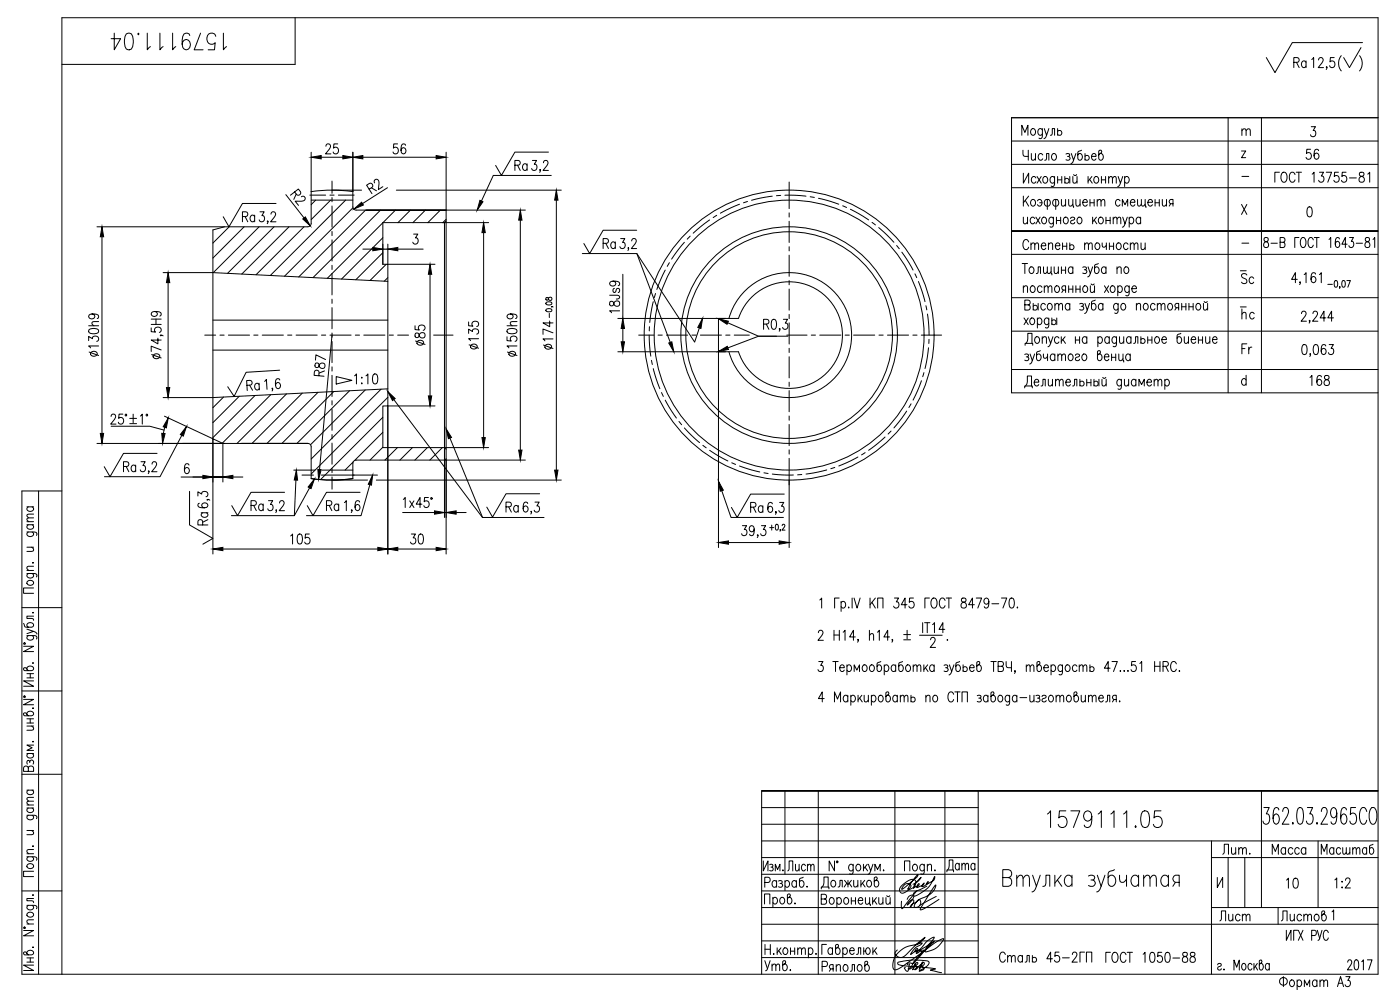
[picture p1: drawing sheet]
<svg xmlns="http://www.w3.org/2000/svg" width="420mm" height="297mm" viewBox="0 0 420 297" stroke-linecap="round" stroke-linejoin="round" font-family="sans-serif">
<defs><g id="words">
<g font-size="8.8">
<text x="32.5" y="16.2">1579111.04</text>
<text x="313.6" y="249.4">1579111.05</text>
</g>
<text font-size="8.4" x="400.8" y="22.6">( )</text>
<g font-size="7.9">
<text x="109" y="59.3">R2</text>
<text x="92.8" y="62.8" transform="rotate(-90 92.8 62.8)">R2</text>
</g>
<g font-size="7.1">
<text x="50.1" y="109" transform="rotate(-90 50.1 109)">74,5H9</text>
<text x="283.3" y="262.8">Дата</text>
</g>
<g font-size="6.6">
<text x="387.3" y="21.5">Ra</text>
<text x="391.2" y="49">56</text>
<text x="180.3" y="75.8">Ra</text>
<text x="306.2" y="76.2">Степень точности</text>
<text x="371.8" y="86.4">Sc</text>
<text x="145" y="105.8" transform="rotate(-90 145 105.8)">135</text>
<text x="167.2" y="105.8" transform="rotate(-90 167.2 105.8)">174</text>
<text x="98.8" y="113.9" transform="rotate(-90 98.8 113.9)">R87</text>
<text x="73" y="118.5">Ra</text>
<text x="36.3" y="142.9">Ra</text>
<text x="74.4" y="154.5">Ra</text>
<text x="97" y="154.5">Ra</text>
<text x="385.2" y="267.8">10</text>
<text x="365.1" y="277.6">Лист</text>
<text x="383.8" y="277.6">Листов</text>
<text x="299.2" y="290">Сталь 45-2ГП</text>
<text x="330.9" y="290">ГОСТ 1050-88</text>
</g>
<g font-size="6.2">
<text x="96.7" y="47.3">25</text>
<text x="117.1" y="47.3">56</text>
<text x="153.8" y="52.2">Ra</text>
<text x="381.7" y="55.7">ГОСТ 13755-81</text>
<text x="72" y="67.7">Ra</text>
<text x="306.6" y="99.5">хорды</text>
<text x="30.7" y="107.9" transform="rotate(-90 30.7 107.9)">130h9</text>
<text x="128.8" y="104.8" transform="rotate(-90 128.8 104.8)">85</text>
<text x="156.3" y="107.9" transform="rotate(-90 156.3 107.9)">150h9</text>
<text x="376.8" y="107.2" transform="rotate(-90 376.8 107.2)">Fr</text>
<text x="105.5" y="116.4">1:10</text>
<text x="392.3" y="116.8">168</text>
<text x="151" y="154.9">Ra</text>
<text x="224.4" y="154.9">Ra</text>
<text x="63.5" y="158.7" transform="rotate(-90 63.5 158.7)">Ra</text>
<text x="86.4" y="164.4">105</text>
<text x="122.4" y="164.4">30</text>
<text x="366.2" y="257.5">Лит.</text>
<text x="381" y="257.5">Масса</text>
<text x="395.8" y="257.5">Масштаб</text>
<text x="235.7" y="262.5">Лист</text>
<text x="228.6" y="292.5">Утв.</text>
<text x="403.6" y="292.1">2017</text>
</g>
<text font-size="5.3" x="371.8" y="42">m</text>
<g font-size="2.6">
<text x="371.8" y="54.3">-</text>
<text x="371.8" y="74.1">-</text>
</g>
</g></defs>
<g fill="none" stroke="#000" stroke-width=".3">
<path d="M88.6 5.3v14h-70M395.7 18l.5-.7h.4l.5 .6-.4 1-1.1 1.4h1.6M408.9 12.8h-21.1l-5.2 9-2.6-4.5M309.6 38.7a.97 .97 0 0 1 1.3 .7 .97 .97 0 0 1-.7 1.2 1.02 1.02 0 0 1-.9-.7 1.02 1.02 0 0 1 .3-1.2zM312.8 39l-.1-.1a.58 .58 0 0 0-.9-.2 .95 .95 0 0 0-.4 1.2 .95 .95 0 0 0 1.2 .5l.2-.2M312.8 38.6l-.1 2.7a.58 .58 0 0 1-.9 .1M313.4 38.6l.7 2 .7-2M317.4 39.4a.73 .73 0 0 1 1.2 .1 .73 .73 0 0 1-.4 1.1h-.4l-.4-.3M317.4 38.6v2M368.6 35.3v82.6M378.6 35.3v82.6M393.5 38h1.3l-.7 1.2a.89 .89 0 0 1 .7 1.3 .89 .89 0 0 1-1.5-.1"/>
<path d="M413.6 35.3h-110v82.6h110M93 58.5h4.7M93.4 57.5a43.5 43.5 0 0 1 12.5 0M93.4 45.7v21.3M99 58.5h1.3M99.6 54.3v3.7M99.6 59.3v1.2M99.6 57.1h8.9M101.5 58.5h4.8M105.9 45.7v16.3a1 1 0 0 0 1 1h27h-24M108.9 47.2h22M118.9 57.1h49.6"/>
<path d="M133.9 45.7v120.5M162.2 51h-.2h.2l-.2 .7M163.1 48.8l.5-.7 .6 .2 .3 .4-.4 1-1.1 1.4h1.6M164.6 45.6h-10.1l-4 7-1.8-3M165.4 52.6h-17.3l-3.6 7.7M231.8 58.9l-6.2 1.2M234.3 58.6l-1.3 .1M235.6 58.6l6.3 .3M236.8 54.6v8M243.1 59l1.3 .2M245.6 59.5l6.1 1.8M303.6 42.3h110"/>
<path d="M303.6 49.3h110M303.6 56.3h110M306.7 40.6v-3l.9 2.1 .9-2.1v3M307 45.1v1.1l.2 .6 1.4 .1M307.1 52v3l1.6-3v3M307.1 58.8v3M308.6 45.1v3M308.7 58.8l-1.6 2M309.5 46.1l.1 1.8 .6 .2 .6-.6M309.6 60a.65 .65 0 0 1 1.1 .3l.1 .7a.82 .82 0 0 1-.9 .8l-.3-.1a1.23 1.23 0 0 1 0-1.7zM310.8 46.1v2M310.9 53.4a.66 .66 0 0 0-.6-.5 .66 .66 0 0 0-.7 .5l-.1 .4a.9 .9 0 0 0 .9 1.2l.5-.5"/>
<path d="M311.2 53l1.3 2M312.5 53l-1.3 2M312.9 46.5l-.2-.3a.97 .97 0 0 0-1.2 .7 .97 .97 0 0 0 .6 1.2h.4l.4-.5M313.3 53.1a.97 .97 0 0 1 1.2 .6 .97 .97 0 0 1-.6 1.3 1.02 1.02 0 0 1-1-.8 1.02 1.02 0 0 1 .4-1.1zM313.5 48.1l.5-.2 .1-1.8h.7v2M313.7 60l1-.2a1.15 1.15 0 0 1 0 2l-1-.1a1.23 1.23 0 0 1 0-1.7zM314.1 40.6l-.2 .6-.6 .4M314.3 59.8v3M315.2 40.6l.5-.2 .1-1.8h.7v2M315.9 46.2a.97 .97 0 0 1 1.2 .7 .97 .97 0 0 1-.6 1.2 1.03 1.03 0 0 1-1-.8 1.03 1.03 0 0 1 .4-1.1zM316.3 60l.9-.2 .4 .5a1.21 1.21 0 0 1-.4 1.5l-.9-.1a1.2 1.2 0 0 1 0-1.7zM316.5 53.4l-.2-.3a.97 .97 0 0 0-1.3 .6 .97 .97 0 0 0 .7 1.3h.3l.5-.5"/>
<path d="M316.5 53l-.1 2.7-.4 .3-.5-.2M316.8 59.8v3M317.4 53v2M317.4 54h1.3M318.5 59.8l.2 1.9 .5 .1 .6-.5M318.7 53v2M319.6 53.8a.73 .73 0 0 1 1.2 0 .73 .73 0 0 1-.4 1.2h-.5l-.3-.3M319.6 53v2M319.8 59.8v2M319.9 46.2a.71 .71 0 0 1 1.2 .3l-.4 .4h-.3M320.7 46.9l.5 .6-.3 .4h-1M320.7 59.8l.1 1.9 .6 .1 .6-.5"/>
<path d="M321.1 53v2M321.5 46.1l.7 2 .7-2M322 53l.1 1.8 .6 .2 .5-.6M322 59.8v2h.2v.5M322.2 48.1l-.2 .5-.6 .5M322.2 52.4l.3 .3 .6-.3M322.9 59.8l.1 1.9 .6 .1 .5-.5M323.2 53v2M324.1 59.8v2M324.6 45.1l-1 .4-.1 .3v1.7l.2 .4a.64 .64 0 0 0 1-.3 .85 .85 0 0 0 0-1.2 .85 .85 0 0 0-1.2 .1M325.6 46.9a.73 .73 0 0 1 1.2 0 .73 .73 0 0 1-.4 1.2h-.4l-.4-.3M325.6 46.1v2"/>
<path d="M326.5 53v2M327 53.8l.8 1.2M327.1 59.8v2M327.6 46.9h1.3l-.1-.5a.58 .58 0 0 0-.9-.2 .95 .95 0 0 0-.3 1.2 .95 .95 0 0 0 1.1 .5l.2-.3M327.7 53l-1.2 1.4M328.4 59.8v2M328.6 53.1a.97 .97 0 0 1 1.2 .6 .97 .97 0 0 1-.6 1.3 1.02 1.02 0 0 1-1-.8 1.02 1.02 0 0 1 .4-1.1zM329.3 59.8v2M330.2 46.1a1 1 0 0 1 .9 1 1 1 0 0 1-.9 1l-.5-.6v-2.1l.7-.3 .3 .4-.2 .3-.8 .7M330.5 54h1.3M330.5 53v2M331.8 53v2"/>
<path d="M332.7 53.5l.6-.5 .4 .1 .2 1.9M332.7 53v2M333.9 53.5l.5-.5 .5 .1 .1 1.9M335.6 53l.7 2 .6-2M336.3 55l-.3 .5-.5 .5M337.5 53.4l.2-.3a.97 .97 0 0 1 1.3 .6 .97 .97 0 0 1-.7 1.3h-.3l-.5-.5M337.5 53v3M341.4 59.8l.1 1.9 .5 .1 .5-.5M342.5 59.8l.2 1.9 .4 .1 .6-.5M343.7 59.8v2h.2v.5M346.7 59.8v2M347.9 59.8v2"/>
<path d="M348.8 59.8l.1 1.9 .6 .1 .6-.5M350.1 59.8v2M372.6 45.3h1.3l-1.3 2h1.3M29.1 68h38.3M30.6 71v59M68.8 68l-4.9 4.9M73.3 68l-9.4 9.4M77.8 68l-13.8 13.8M80.4 66.4h-.2h.2l-.2 .7M81.3 64.3l.5-.8 .7 .2 .2 .4-.3 1-1.2 1.4h1.6M82.3 68l-14 14M82.8 61.1h-10l-4.1 6.9-1.7-3"/>
<path d="M86.7 68l-14.1 14.2M91.2 68l-14.4 14.4M93.4 67a1.02 1.02 0 0 1-1 1h-25l-3.5 1v97.2M93.4 60h12.5M99.2 60l-5.8 5.9M99.6 61.8v6.4M99.6 69.4v1.3M99.6 72v6.3M99.6 79.6v1.3M103.7 60l-22.6 22.7M105.9 62.3l-20.5 20.6M108.9 74.7h3"/>
<path d="M109.7 63l-20 20.1M114.2 63l-20.3 20.3M114.9 71.3l-12.4 12.4M114.9 75.8l-8.1 8.1M114.9 74.7h1.5M115.9 79.3l-4.8 4.9M116.4 73.2v6.1h14.2M118.7 63l-20.5 20.5M119.4 74.7h7.6M123.2 63l-3.8 3.8M124.1 70.2h1.3l-.7 1.2a.89 .89 0 0 1 .7 1.3 .89 .89 0 0 1-1.5 0M127.7 63l-3.8 3.8"/>
<path d="M132.2 63l-3.8 3.8M133.9 66.3l-.5 .5v67.5h-18.5v-12.5h1.5v-42.5h-1.5v-12.5h31.7M133.9 63h23.8M133.9 65.8l-1 1M145.1 69.8v61.5M156.2 66v69.1M167 60v81.1M174.8 76.1h16.3l10.1 26.6M188.7 74.4h-.3h.3l-.3 .7M189.6 72.3l.4-.7 .7 .1 .2 .5-.3 .9-1.1 1.5h1.6M191.1 69.1h-10.1l-4 7-1.8-3M191.1 76.1l17.4 26.5 1.4-4.2"/>
<path d="M200.9 78.8l-.7 1.1M205.4 72.7l-3.8 5.1M207.1 70.9l-.9 .9M213 66l-5 4M215.1 64.6l-1.1 .7M221.9 61.3l-5.7 2.7M224.3 60.4l-1.2 .5M236.8 63.9v1.2M236.8 66.4v6.3M236.8 74v1.3M236.8 76.6v6.3M252.9 61.8l1.2 .4"/>
<path d="M255.2 62.8l5.5 3.2M261.7 66.7l1 .8M263.7 68.3l4.6 4.4M269.1 73.7l.8 .9M270.7 75.7l3.3 5.3M303.6 76.3h110M306.8 79.1h1.6M307.1 65.2l.1 1.8 .6 .2 .6-.6M307.6 79.1v3M307.7 60.1l1 1.7M308.4 65.2v2M310.5 65.6a.67 .67 0 0 0-.6-.5 .67 .67 0 0 0-.6 .5 .91 .91 0 0 0 0 1.1 .91 .91 0 0 0 1 .3l.2-.3"/>
<path d="M310.9 65.2l1.2 2M311.3 60.3a.67 .67 0 0 1 .7-.5 .67 .67 0 0 1 .6 .5 .91 .91 0 0 1 0 1.1 .91 .91 0 0 1-1 .3l-.3-.3M312 60.8h.7M312.1 65.2l-1.2 2M312.9 65.3a.64 .64 0 0 1 1.1 .3 .91 .91 0 0 1 0 1.1 .91 .91 0 0 1-1.1 .3 1.2 1.2 0 0 1 0-1.7zM316.1 65.6l-.2-.3a.64 .64 0 0 0-1 .3 .91 .91 0 0 0 0 1.1 .91 .91 0 0 0 1 .3l.2-.3M316.1 65.2l-.1 2.7-.3 .3-.6-.2M317.1 66.2h1.2M317.1 65.2v2M318.3 65.2v2M319.5 65.3a.64 .64 0 0 1 1 .3 .91 .91 0 0 1 0 1.1 .91 .91 0 0 1-1 .3l-.4-.7zM321.3 65.6a.67 .67 0 0 1 .6-.5 .67 .67 0 0 1 .6 .5l-.3 .4-.8 .3-.1 .4a.66 .66 0 0 0 .6 .5 .66 .66 0 0 0 .6-.5"/>
<path d="M323.6 65.3a.64 .64 0 0 1 1 .3 .91 .91 0 0 1 0 1.1 .91 .91 0 0 1-1 .3 1.2 1.2 0 0 1 0-1.7zM324.9 60.7h1.4l-.2-.7a.64 .64 0 0 0-1 .3 .91 .91 0 0 0-.1 1.1 .91 .91 0 0 0 1.1 .3l.2-.3M327.1 60.8h1.3M327.9 65.2v2M328.4 66l.8 1.2M329.1 65.2l-1.2 1.4M329.3 60.4l.6-.6 .4 .2 .1 1.8M329.6 79.1l-.8 .3-.3 .4v1.7l.2 .4a.95 .95 0 0 0 1.2-.5 .95 .95 0 0 0-.4-1.2 .64 .64 0 0 0-1 .3M330 65.3a.64 .64 0 0 1 1 .3 .91 .91 0 0 1 0 1.1 .91 .91 0 0 1-1 .3 1.2 1.2 0 0 1 0-1.7zM330.4 60.4l.6-.6 .5 .2 .1 1.8M331.9 66.2h1.3M331.9 65.2v2"/>
<path d="M333.2 65.2v2M334.1 65.7l.6-.5 .4 .1 .1 1.9M334.1 65.2v2M335.2 65.7l.6-.5 .5 .1 .1 1.9M336.1 60.3a.67 .67 0 0 0-.6-.5 .67 .67 0 0 0-.6 .5 .91 .91 0 0 0 0 1.1 .91 .91 0 0 0 1 .3l.2-.3M336.8 61.8v-2l.8 1.6 .8-1.6v2M336.9 65.2l.7 2 .7-2M337.6 67.2l-.4 .8-.4 .2M338.9 65.6a.67 .67 0 0 1 .6-.5 .67 .67 0 0 1 .6 .5l.2 .7a.82 .82 0 0 1-1 .9l-.4-.5M338.9 65.2v3M339.2 60.7h1.4l-.2-.7a.64 .64 0 0 0-1.1 .3 .91 .91 0 0 0 0 1.1 .91 .91 0 0 0 1.1 .3l.2-.3M342.3 65.6a.67 .67 0 0 0-.6-.5 .67 .67 0 0 0-.6 .5 .85 .85 0 0 0 0 1.2 .85 .85 0 0 0 1.2-.1"/>
<path d="M342.3 65.2v2M344.5 60.7h1.4l-.2-.6a.59 .59 0 0 0-.9-.1 .95 .95 0 0 0-.3 1.2 .95 .95 0 0 0 1.1 .5l.3-.3M346.7 60.8h1.2M351.3 61.1l-.4 .7M352 61.1l-.9-.1-.2-.4 .2-.6 .9-.2v2M372.6 61.3l1.6 3M374.2 61.3l-1.6 3M379.5 71.4v.9a1.1 1.1 0 0 1 1.1 .7 1.1 1.1 0 0 1-.4 1.3 .94 .94 0 0 1-1-1 .94 .94 0 0 1 1.1-.9l.2-.1a.65 .65 0 0 0-.3-1zM381.4 73h1.9M384.2 72.7l1.2-.1 .2-.5-.2-.7-1.2-.1v3h.9a.84 .84 0 0 0 .6-.8 .84 .84 0 0 0-.6-.8M389.8 71.3h-1.2v3M390.7 71.4l.2-.1a1.32 1.32 0 0 1 1 1.8l-.1 .5a.74 .74 0 0 1-.7 .7 .74 .74 0 0 1-.7-.7l-.2-1.2z"/>
<path d="M392.6 62.2l.5-.1a1.77 1.77 0 0 1 .6 2.4l-.2 .4-.6 .2a2.21 2.21 0 0 1-.3-2.9zM394.1 72a.74 .74 0 0 0-.7-.8 .74 .74 0 0 0-.7 .8v1.6a.74 .74 0 0 0 1.1 .5l.3-.5M394.4 71.3h1.5M395.2 71.3v3M398.8 71.8l.6-.5v3M402 71.7l-.1-.3-.5-.1a2.35 2.35 0 0 0-.4 2.8 .88 .88 0 0 0 1.2-.6 .88 .88 0 0 0-.7-1.1 .78 .78 0 0 0-.8 .9M404.3 73.3h-1.6l1.1-2v3M405 71.3h1.2l-.6 1.1a.9 .9 0 0 1 .7 1.2 .9 .9 0 0 1-1.3 .5l-.2-.4M407 73h1.9M409.9 71.4v.9a1.19 1.19 0 0 1 1 .6 1.19 1.19 0 0 1 0 1.2 .92 .92 0 0 1-1.3-.7 .92 .92 0 0 1 1.1-1l.2-.1a.65 .65 0 0 0-.3-1zM412.1 71.8l.5-.5v3M413.6 69.3h-110h110"/>
<path d="M48.9 81.8h15l52.5 2.6M50.5 84.8v31.5M63.9 96.1h52.5M99.6 82.1v6.4M99.6 89.8v1.2M99.6 92.3v6.3M99.6 99.9v1.3M116.4 83.3l-1.1 1.1M129.1 82.3v36.5M163.9 92.8l1-.2 .7 .4a1 1 0 0 1-.9 .6 1 1 0 0 1-.9-.6zM163.9 90.7l1-.2 .7 .5a1 1 0 0 1-.9 .5 1 1 0 0 1-.9-.5zM163.9 89.3v.7h.5a.65 .65 0 0 1 .4-.7 .65 .65 0 0 1 .8 .2 .57 .57 0 0 1-.6 .7 .57 .57 0 0 1-.5-.8z"/>
<path d="M165.5 92l.5 .1M183 88.6h2.3l.5 .2v.7l-.8 .2M183.1 90.5a.81 .81 0 0 0 .3 1.3l.7-.4a.94 .94 0 0 1 .9-1.1 .94 .94 0 0 1 1 1 .98 .98 0 0 1-1.2 .6 .98 .98 0 0 1-.7-1.2 .69 .69 0 0 0-1-.2zM184 84.3a.8 .8 0 0 1 .8 .8 .89 .89 0 0 1-1.1 .7 .89 .89 0 0 1-.6-1.1 2.51 2.51 0 0 1 2.7 0 .64 .64 0 0 1-.3 1M184.4 86.5a.66 .66 0 0 0-.5 .6 .66 .66 0 0 0 .5 .7l.3-.1 .3-.8a.55 .55 0 0 1 .8-.3 .73 .73 0 0 1-.3 1.2M185.4 95.5h36.2a16 16 0 0 1 24.6-7.9 16 16 0 0 1 0 25.9 16 16 0 0 1-24.6-8h-36.2M186 93.3h-3l.5 .5M186.9 82.3v13.2M186.9 98.5v4M194.9 98l-.1 1.3M196.1 90.5l-1.1 6.2M196.7 88.1l-.3 1.2"/>
<path d="M199.6 81l-2.5 5.9M215.6 95.7v68.6M215.8 95.5l-.2 .2M218.4 96.8l9.3 4.1h8.8M218.8 95.5a18.7 18.7 0 0 1 28.8-10.3 18.7 18.7 0 0 1 0 30.7 18.7 18.7 0 0 1-28.8-10.4M229.2 97.2l1.3-.1 .3-.4-.3-.7-1.3-.2v3M230 97.2l.8 1.6M231.8 96l.6-.2a1.96 1.96 0 0 1 0 3h-.3a1.77 1.77 0 0 1-.5-2.4zM234.1 98.7h-.3h.3l-.3 .7M235.1 95.8h1.3l-.7 1.2a.88 .88 0 0 1 .7 1.3 .88 .88 0 0 1-1.5-.1M236.8 84.2v1.2M236.8 86.7v6.4"/>
<path d="M236.8 94.3v1.3M236.8 96.9v6.3M274.6 82.2l.5 1.1M275.6 84.5l2 6M277.9 91.7l.2 1.3M278.4 94.2l.4 6.3M303.6 99.4h110M303.6 89.3h110M307.1 86.3l.6-.5 .6 .1 .1 1.9M307.1 85.8v2M307.6 91.5h1a.81 .81 0 0 1 .6 .8 .81 .81 0 0 1-.6 .7h-1v-3h1a.73 .73 0 0 1 .6 .8 .73 .73 0 0 1-.6 .7M309.2 80.2a.64 .64 0 0 1 1 .3 .91 .91 0 0 1 0 1.1 .91 .91 0 0 1-1 .3 1.23 1.23 0 0 1 0-1.7z"/>
<path d="M309.5 85.9a.97 .97 0 0 1 1.2 .6 .97 .97 0 0 1-.6 1.3 1.02 1.02 0 0 1-1-.8 1.02 1.02 0 0 1 .4-1.1zM310.1 91.9a.73 .73 0 0 1 1.2 0 .73 .73 0 0 1-.4 1.1h-.5l-.3-.3M310.1 91v2M311 82.1l.5-.2 .1-1.8h.7v2M311.6 91v2M312.7 86.2l-.2-.3a.97 .97 0 0 0-1.2 .6 .97 .97 0 0 0 .6 1.3h.4l.4-.5M313.2 80.1l.1 1.8 .4 .2 .6-.6M313.4 86.3l.6-.5 .4 .1 .1 1.9M313.4 85.8v2M313.7 91.5a.66 .66 0 0 0-.6-.5 .66 .66 0 0 0-.6 .5l-.1 .7a.8 .8 0 0 0 .9 .8l.4-.4M314.3 80.1l.1 1.8 .5 .2 .6-.6M314.5 86.3l.6-.5 .5 .1 .1 1.9"/>
<path d="M314.7 91.2a.97 .97 0 0 1 1.2 .6 .97 .97 0 0 1-.7 1.2 1.02 1.02 0 0 1-.9-.7 1.02 1.02 0 0 1 .4-1.1zM315.5 80.1v2h.2v.4M316.4 80.1l.1 1.8 .6 .2 .5-.6M316.6 91.6l.6-.6 .4 .2 .1 1.8M316.6 91v2M316.8 85.9a.97 .97 0 0 1 1.3 .6 .97 .97 0 0 1-.7 1.3 1.02 1.02 0 0 1-.9-.8 1.02 1.02 0 0 1 .3-1.1zM317.6 80.1v2M317.7 91.6l.6-.6 .5 .2 .1 1.8M318.5 81.1h1.3M318.5 80.1v2M319.1 87l-.4 .8M319.8 87h-.7l-.3-.2-.1-.5 .2-.4 .9-.1v2"/>
<path d="M319.8 80.1v2M320.7 86.8h1.3M320.7 85.8v2M321.1 91.5l-.3-.3a.95 .95 0 0 0-1.1 .5 .95 .95 0 0 0 .3 1.2 .65 .65 0 0 0 1.1-.3M321.1 91v2M322 80.5a.67 .67 0 0 0-.7-.5 .67 .67 0 0 0-.6 .5 .85 .85 0 0 0 .1 1.2 .85 .85 0 0 0 1.2-.1M322 80.1v2M322 85.8v2M322.9 86.8h1.2M322.9 85.8v2M324 91.2a.71 .71 0 0 1 1.2 .3l-.4 .4h-.3M324.1 85.8v2"/>
<path d="M324.8 91.9l.5 .6-.3 .4h-1M324.9 80.2a.73 .73 0 0 1 1.2 .3l-.1 .3-.6 .1M325.3 85.9a.97 .97 0 0 1 1.2 .6 .97 .97 0 0 1-.6 1.3 1.02 1.02 0 0 1-1-.8 1.02 1.02 0 0 1 .4-1.1zM325.6 91l.7 2 .7-2M325.7 80.9l.5 .6-.2 .4h-1.1M326.3 93l-.2 .6-.6 .4M326.5 80.1l.7 2 .7-2M327.2 85.8l.1 1.8 .6 .2 .6-.6M327.2 82.1l-.2 .5-.6 .5M327.5 85.2l.3 .3 .6-.3M328.5 85.8v2M328.7 90l-1 .5-.1 .2v1.8l.2 .4a.64 .64 0 0 0 1-.3 .85 .85 0 0 0 0-1.2 .85 .85 0 0 0-1.2 .1"/>
<path d="M331 91.5l-.2-.3a.95 .95 0 0 0-1.2 .5 .95 .95 0 0 0 .4 1.2 .64 .64 0 0 0 1-.3M331 91v2M331.5 85.8l1.2 2M331.9 80.5a.67 .67 0 0 0-.6-.5 .67 .67 0 0 0-.6 .5 .85 .85 0 0 0 0 1.2 .85 .85 0 0 0 1.2-.1M331.9 80.1v2M332.7 85.8l-1.2 2M333.5 85.9a.97 .97 0 0 1 1.2 .6 .97 .97 0 0 1-.6 1.3 1.03 1.03 0 0 1-1-.8 1.03 1.03 0 0 1 .4-1.1zM335.2 80.6l.6-.5 .6 .1 .1 1.9M335.2 80.1v2M335.5 86.2a.66 .66 0 0 1 .6-.5 .66 .66 0 0 1 .6 .5l.1 .4a.9 .9 0 0 1-.9 1.2l-.4-.5M335.5 85.8v3M335.6 91.5l-.3-.3a.97 .97 0 0 0-1.2 .6 .97 .97 0 0 0 .7 1.2h.3l.5-.4"/>
<path d="M335.6 91l-.2 2.8-.3 .2-.6-.1M336.7 91.2a.97 .97 0 0 1 1.2 .6 .97 .97 0 0 1-.6 1.2 1.02 1.02 0 0 1-1-.7 1.02 1.02 0 0 1 .4-1.1zM337.6 80.2a.64 .64 0 0 1 1.1 .3 .91 .91 0 0 1 0 1.1 .91 .91 0 0 1-1.1 .3l-.3-.7zM338.9 86.2l-.2-.3a.97 .97 0 0 0-1.3 .6 .97 .97 0 0 0 .7 1.3h.3l.5-.5M338.9 85.8l-.1 2.7-.4 .3-.5-.2M339.7 86.6h1.4l-.3-.7a.97 .97 0 0 0-1.2 .6 .97 .97 0 0 0 .7 1.3h.3l.5-.5M341 91.6l.6-.6 .6 .2 .1 1.8M341 91v2M343.5 91.2a.97 .97 0 0 1 1.2 .6 .97 .97 0 0 1-.7 1.2 1.02 1.02 0 0 1-.9-.7 1.02 1.02 0 0 1 .4-1.1zM346.6 91.5a.66 .66 0 0 0-.6-.5 .66 .66 0 0 0-.6 .5l-.1 .7a.8 .8 0 0 0 .9 .8l.4-.4M347.3 91.6l.6-.6 .5 .2 .1 1.8M347.3 91v2"/>
<path d="M348.5 91.6l.5-.6 .5 .2 .1 1.8M350.8 91.2a.97 .97 0 0 1 1.2 .6 .97 .97 0 0 1-.7 1.2 1.03 1.03 0 0 1-.9-.7 1.03 1.03 0 0 1 .4-1.1zM353 92.3l-.4 .7M353.7 92.3h-.7l-.3-.3-.1-.4 .4-.6h.7v2M354.6 92h1.3M354.6 91v2M355.9 91v2M356.8 92h1.3M356.8 91v2M358.1 91v2M359.2 91.2a.97 .97 0 0 1 1.2 .6 .97 .97 0 0 1-.6 1.2 1.03 1.03 0 0 1-1-.7 1.03 1.03 0 0 1 .4-1.1zM361.2 91l.1 1.9 .6 .1 .5-.5"/>
<path d="M361.4 90.5l.3 .2 .6-.2M362.4 91v2M372.2 92.1h1.8M372.7 94.3l.6-.6 .6 .1 .1 1.9M372.7 92.7v3M376.4 94.1a.67 .67 0 0 0-.6-.4 .67 .67 0 0 0-.7 .4 .91 .91 0 0 0 0 1.1 .91 .91 0 0 0 1.1 .4l.2-.3M389.3 83.8h-1.7l1.2-2v3M390.3 84.7h-.3h.3l-.3 .7M390.6 94.1l.5-.7h.4l.5 .5-.4 1.1-1.1 1.4h1.6M391.4 82.4l.6-.6v3M393.1 96.2h-.2h.2l-.2 .8M394 94.1l.5-.7h.4l.5 .5-.3 1.1-1.2 1.4h1.6"/>
<path d="M394.8 82.3l-.1-.3-.6-.2a1.63 1.63 0 0 0-.6 2l.3 .9a.84 .84 0 0 0 1.1-.8 .84 .84 0 0 0-1.1-.8l-.3 .7M396 82.4l.5-.6v3M397.9 95.4h-1.7l1.1-2v3M398.5 85.3h1.4M400.2 95.4h-1.7l1.1-2v3M400.6 84.3l.4-.1 .4 .4v1.2l-.4 .4-.5-.4zM402.1 86.1l-.1 .5M402.9 84.3l.4-.1 .4 .4v1.2l-.4 .4-.5-.4zM404.2 84.2h1.1l-.8 2M61.4 100.5h3.3M63.9 105h52.5M66 100.5h1.3"/>
<path d="M67.1 119.1l-3.2 3.2M68.5 100.5h6.4M71.8 118.9l-7.9 7.9M76.2 100.5h1.2M76.5 118.7l-12.6 12.6M78.7 100.5h6.3M81.3 118.4l-14.6 14.6M81.8 116.6h-.2l.1-.2 .2 .5-.2 .4M83.9 111.1l-10 .6-3.6 7.2-2-2.9M84 114l-.2-.3-.5-.1a1.86 1.86 0 0 0-.5 2.6 .67 .67 0 0 0 .7 .4 .67 .67 0 0 0 .6-.5l.1-.5a.81 .81 0 0 0-.9-.8l-.5 .4-.1 .5M86 118.2l-14.9 14.9M86.3 100.5h1.3"/>
<path d="M88.9 100.5h6.3M90.7 118l-15.1 15.1M95.4 117.7l-15.3 15.4M96.5 100.5h1.2M99 100.5h6.4M99.6 102.5v6.3M99.6 112.6v6.4M99.6 100.5l-3.7 40.4M100.2 117.5l-15.6 15.6M100.9 113l4.7 1.1-4.7 1.1zM104.9 117.2l-15.8 15.9M106.6 100.5h1.3"/>
<path d="M109.2 100.5h6.3M109.6 117l-16.4 16.4M114.4 116.8l-21 20.9M116.4 119.2l-23 23M116.4 116.7l-52.5 2.6h-15M116.8 100.5h1.3M118.2 119.9l26.6 35.4h3M119.3 100.5h3.3M130.1 100.5h5.9M191.7 100.5h4.5M194.8 100.5l.5 6.4M195.5 108.1l.3 1.3"/>
<path d="M196.1 110.6l1.9 6M197.5 100.5h1.3M198.5 117.8l.6 1.1M200 100.5h6.4M207.6 100.5h1.3M210.2 100.5h6.3M215.6 105.4l.2 .1M217.8 100.5h1.3M220.3 100.5h4.6M233 100.9h-5.3l-9.3 3.5M236.1 100.5h6.1M236.8 104.5v1.3"/>
<path d="M236.8 107v6.4M236.8 114.7v1.2M236.8 117.2v6.3M243.5 100.5h1.2M246 100.5h6.4M253.6 100.5h1.3M256.2 100.5h6.3M263.8 100.5h1.3M266.3 100.5h6.4M273.9 100.5h1.3M276.5 100.5h6.1M276.5 114.2l-2.5 5.9"/>
<path d="M277.3 111.8l-.4 1.2M278.7 104.3l-1.1 6.3M278.8 101.8v1.3M303.6 110.9h110M307.5 116.4v-.6h2.3v.6M307.5 106.3a.72 .72 0 0 1 1.2 .3l-.1 .3-.6 .2M307.6 103.6v-.6h2.3v.6M307.8 115.8a3.1 3.1 0 0 0 .5-3h1.3v3M307.9 103a3.1 3.1 0 0 0 .6-3h1.2v3M308.3 107.1l.5 .5-.2 .5h-1.1M309.1 106.2l.7 2 .7-2M309.8 108.2l-.2 .6-.6 .4"/>
<path d="M310.4 114.7h1.4l-.2-.6a.58 .58 0 0 0-.9-.1 .95 .95 0 0 0-.3 1.2 .95 .95 0 0 0 1.1 .5l.3-.3M310.9 101.2a.64 .64 0 0 1 1 .2 .91 .91 0 0 1 0 1.2 .91 .91 0 0 1-1 .3 1.2 1.2 0 0 1 0-1.7zM312.2 105.2l-.8 .3-.3 .4v1.7l.2 .5a.95 .95 0 0 0 1.2-.5 .95 .95 0 0 0-.4-1.3 .64 .64 0 0 0-1 .3M312.4 115.8l.5-.1 .1-1.9h.7v2M312.8 101.6l.6-.6 .5 .2 .1 1.8M312.8 101v2M313.1 106.2l.1 1.2 .3 .1 .5-.1 .4-.5M314.4 106.2v2M314.6 113.8l.1 1.9 .6 .1 .6-.6M314.6 101l.7 2 .7-2M315.3 103l-.4 .9-.4 .1M315.9 113.8v2"/>
<path d="M316.6 106.6a.67 .67 0 0 0-.7-.4 .67 .67 0 0 0-.6 .4 .85 .85 0 0 0 0 1.3 .85 .85 0 0 0 1.3-.1M316.6 106.2v2M316.8 114.4l.6-.6 .4 .2 .1 1.8M316.8 113.8v2M317.5 106.8l.6-.6 .4 .1 .1 1.9M317.5 106.2v2M317.8 101.4a.66 .66 0 0 0-.6-.4 .66 .66 0 0 0-.6 .4 .91 .91 0 0 0-.1 1.2 .91 .91 0 0 0 1.1 .3l.2-.3M317.9 114.4l.6-.6 .4 .2 .2 1.8M318.5 101v2M318.6 106.8l.6-.6 .4 .1 .2 1.9M319 101.9l.8 1.1M319.6 101l-1.1 1.5"/>
<path d="M319.9 114.7h1.3l-.2-.7a.97 .97 0 0 0-1.2 .6 .97 .97 0 0 0 .6 1.2h.4l.4-.4M320.9 106.3a.64 .64 0 0 1 1 .3 .91 .91 0 0 1 .1 1.1 .91 .91 0 0 1-1.1 .4l-.3-.7zM321.9 115.8l.5-.1 .1-1.9h.7v2M322.7 106.6a.67 .67 0 0 1 .7-.4 .67 .67 0 0 1 .6 .4l-.4 .5-.7 .3-.2 .4a.66 .66 0 0 0 .7 .4 .66 .66 0 0 0 .6-.4M322.7 102h1.3M322.7 101v2M324 101v2M324.1 114.7a.73 .73 0 0 1 1.2 0 .73 .73 0 0 1-.4 1.1h-.5l-.3-.3M324.1 113.8v2M325 106.3a.64 .64 0 0 1 1.1 .3 .91 .91 0 0 1 0 1.1 .91 .91 0 0 1-1.1 .4 1.2 1.2 0 0 1 0-1.8zM326.1 113.8v2M326.1 114.8h1.3"/>
<path d="M326.2 101.4a.67 .67 0 0 0-.7-.4 .67 .67 0 0 0-.6 .4 .85 .85 0 0 0 0 1.3 .85 .85 0 0 0 1.3-.1M326.2 101v2M327.4 113.8v2M328.3 114.7a.73 .73 0 0 1 1.2 0 .73 .73 0 0 1-.4 1.1h-.4l-.4-.3M328.3 113.8v2M329.5 101.4a.67 .67 0 0 1 .6-.4 .67 .67 0 0 1 .6 .4l.1 .8a.82 .82 0 0 1-.9 .8l-.4-.4M329.5 101v3M329.8 113.8v2M329.8 106.2a1 1 0 0 1 .9 1 1 1 0 0 1-.9 1l-.4-.6v-2.1l.7-.3 .2 .4-.1 .3-.8 .7M330.7 113.8l.1 1.9 .6 .1 .6-.6M331 113.2l.3 .3 .6-.3M331.4 107.1h1.4l-.2-.8a.64 .64 0 0 0-1.1 .3 .91 .91 0 0 0 0 1.1 .91 .91 0 0 0 1.1 .4l.2-.3"/>
<path d="M332 113.8v2M332.9 101.4a.67 .67 0 0 0-.6-.4 .67 .67 0 0 0-.7 .4 .85 .85 0 0 0 .1 1.3 .85 .85 0 0 0 1.2-.1M332.9 101v2M333.6 107.2h1.2M333.6 106.2v2M334.8 106.2v2M335.1 101.4l-.3-.2a.64 .64 0 0 0-1 .2 .91 .91 0 0 0 0 1.2 .91 .91 0 0 0 1 .3l.3-.3M335.1 101l-.1 2.7-.4 .3-.5-.1M335.8 106.2l.1 1.9 .6 .1 .5-.6M336 101l.1 1.9 .6 .1 .5-.5M336.6 114.2l-.3-.2a.97 .97 0 0 0-1.2 .6 .97 .97 0 0 0 .6 1.2h.4l.5-.4M336.6 113.8l-.2 2.7-.3 .3-.6-.1"/>
<path d="M337 106.2v2h.2v.4M337.2 101v2M337.5 113.8l.1 1.9 .5 .1 .6-.6M338.7 113.8v2M339.2 106.6a.67 .67 0 0 0-.6-.4 .67 .67 0 0 0-.7 .4 .85 .85 0 0 0 .1 1.3 .85 .85 0 0 0 1.2-.1M339.2 106.2v2M339.4 101.4a.66 .66 0 0 0-.6-.4 .66 .66 0 0 0-.6 .4 .85 .85 0 0 0 0 1.3 .85 .85 0 0 0 1.2-.1M339.4 101v2M340.2 103l.5-.1 .1-1.9h.7v2M340.9 114.2a.66 .66 0 0 0-.6-.4 .66 .66 0 0 0-.7 .4 .85 .85 0 0 0 .1 1.3 .85 .85 0 0 0 1.2-.1M340.9 113.8v2M341.8 115.8v-2l.8 1.6 .8-1.6v2"/>
<path d="M342.4 101.9a.73 .73 0 0 1 1.2 0 .73 .73 0 0 1-.4 1.1h-.5l-.3-.3M342.4 101v2M344.2 114.7h1.4l-.3-.7a.97 .97 0 0 0-1.2 .6 .97 .97 0 0 0 .7 1.2h.3l.5-.4M344.4 102h1.3M344.4 101v2M345.7 101v2M346.4 114.4l.6-.6 .4 .2 .1 1.8M346.4 113.8v2M346.8 101.2a.64 .64 0 0 1 1.1 .2 .91 .91 0 0 1 0 1.2 .91 .91 0 0 1-1.1 .3 1.23 1.23 0 0 1 0-1.7zM347.5 114.4l.6-.6 .5 .2 .1 1.8M348.7 101.9h1.4l-.2-.6a.59 .59 0 0 0-.9-.1 .95 .95 0 0 0-.3 1.2 .95 .95 0 0 0 1.1 .5l.3-.3M349.6 114.2l.2-.2a.97 .97 0 0 1 1.2 .6 .97 .97 0 0 1-.6 1.2h-.4l-.4-.4"/>
<path d="M349.6 113.8v3M354.4 100l-.8 .3-.3 .4v1.8l.2 .4a.95 .95 0 0 0 1.1-.5 .95 .95 0 0 0-.3-1.2 .64 .64 0 0 0-1 .2M355.4 101l.1 1.9 .6 .1 .6-.5M356.7 101v2M357.5 101.9h1.3l-.2-.7a.64 .64 0 0 0-1 .2l-.1 .8a.82 .82 0 0 0 .9 .8l.4-.4M359.7 102h1.2M359.7 101v2M360.9 101v2M361.8 101l.1 1.9 .6 .1 .6-.5M363.1 101v2M363.9 101.9h1.4l-.3-.7a.64 .64 0 0 0-1 .2 .91 .91 0 0 0 0 1.2 .91 .91 0 0 0 1 .3l.3-.3M374 114l-.3-.3a.97 .97 0 0 0-1.2 .7 .97 .97 0 0 0 .7 1.2h.3l.5-.4"/>
<path d="M374 112.6v3M391 103.5l.6-.1a1.76 1.76 0 0 1 .6 2.4l-.3 .4-.5 .2a1.76 1.76 0 0 1-.6-2.4zM393.3 106.2h-.2h.2l-.2 .8M394.5 103.5l.5-.1a1.76 1.76 0 0 1 .6 2.4l-.2 .4-.6 .2a1.76 1.76 0 0 1-.6-2.4zM397.9 103.8a.65 .65 0 0 0-1.1-.3 2.04 2.04 0 0 0 .4 2.9 .88 .88 0 0 0 .8-1.1 .88 .88 0 0 0-1.2-.6l-.3 .7M398.9 103.4h1.3l-.7 1.1a.89 .89 0 0 1 .7 1.4 .89 .89 0 0 1-1.5-.1M29.1 133.1h38.3M33.3 125l.5-.7 .7 .1 .2 .4-.3 1-1.2 1.5h1.6M33.4 127.9h11.5l4.3 1.1M36.9 124.3h-1.2l-.1 1.2a.92 .92 0 0 1 1.3 .1 .92 .92 0 0 1 0 1.3 .92 .92 0 0 1-1.3 .1l-.1-.3M37.6 124.3h.3v.4h-.3zM38.9 125.5h2.1"/>
<path d="M38.9 127.1h2.1M40 124.3v2.5M42.1 124.8l.6-.5v3M43.9 124.3h.3v.4h-.3zM45.6 139.3l.5-.8h.4l.5 .6-.3 1-1.2 1.4h1.6M47.1 136h-10l-4.1 7-1.7-3M49.4 124.9l14.5 6.8M49.4 128.2l-.4 1.9M54.6 130.6l-6.6 12.4h-16.7M56.7 139.5a.64 .64 0 0 0-1-.2 2.05 2.05 0 0 0 .3 2.8 .88 .88 0 0 0 .8-1 .88 .88 0 0 0-1.1-.7l-.3 .7M66.9 133.1l25.5-.1a1 1 0 0 1 1 1v9.6a43.5 43.5 0 0 0 12.5 0v-4.5a.98 .98 0 0 1 1-1.1h50.8M99.6 120.2v1.3"/>
<path d="M99.6 122.8v6.3M99.6 130.4v1.3M99.6 132.9v6.4M106 138.6l-2.5 2.5M114.9 125.2l-18.7 18.7M114.9 129.7l-8.5 8.5M114.9 134.2l-3.9 3.8M119.3 134.3l-3.8 3.7M123.8 134.3l-3.8 3.7M128.3 134.3l-3.8 3.7M130.6 121.8h-14.2v44.4M132.7 134.3l-3.7 3.7"/>
<path d="M133.4 134.3l.5 .5M133.4 134.3h13.2M133.4 134.3v21M133.9 137.6l-.4 .4M135 131.4l9.8 23.9h18.5M199.6 120.1l3.4 5.3M203.8 126.5l.8 .9M205.4 128.4l4.6 4.4M210.9 133.6l1 .8M213 135.1l5.5 3.2M219.6 138.8l1.2 .5M221.9 139.8l6.1 1.8"/>
<path d="M236.8 124.8v1.3M236.8 127.4v6.3M236.8 135v1.2M236.8 137.5v26.8M257.5 137.1l-5.8 2.7M259.6 135.8l-1 .7M265.6 131.1l-4.9 4M267.4 129.3l-.9 .9M272.1 123.3l-3.8 5.1M273.4 121.2l-.6 1.1M8.1 159.6l2.7 .1 .3 .4-.2 .5M8.1 157.4h2"/>
<path d="M8.1 156.5h2M8.1 152.1h2M8.5 159.6l-.3 .2a.97 .97 0 0 0 .7 1.3 .97 .97 0 0 0 1.2-.7v-.3l-.4-.5M8.5 157.4a.66 .66 0 0 0-.4 .7 .66 .66 0 0 0 .4 .6 .85 .85 0 0 0 1.2 0 .85 .85 0 0 0 0-1.3M8.5 152.1l-.3 .2a.95 .95 0 0 0 .5 1.2 .95 .95 0 0 0 1.2-.4 .65 .65 0 0 0-.2-1M10.1 155.4l-1.9 .1-.1 .5 .5 .5M10.1 154.2l-1.9 .2-.1 .4 .5 .6M11.6 147.3v145M18.6 147.3h-12v145h407v-287h-395v287M44.7 141.4h-.2h.2l-.2 .7M54.3 143.1h9.6M56.9 147.4v10.1l7 4.1-3 1.7"/>
<path d="M59.4 148.8v-1.2l1.1 .6a.89 .89 0 0 1 1.4-.7 .89 .89 0 0 1-.1 1.6M59.8 151a.64 .64 0 0 0-.3 1 2.02 2.02 0 0 0 2.9-.3 .88 .88 0 0 0-1.1-.8 .88 .88 0 0 0-.6 1.1l.7 .4M62.3 149.8v.3v-.3l.7 .3M63.9 144.6v-12.9l3 1.4v11.5M66.9 143.1h-3h3M69.9 143.1h3M83 153.1h-.2h.2l-.2 .7M83.9 150.9l.5-.7h.4l.5 .6-.4 1-1.1 1.4h1.6M85.4 147.7h-10.1l-4 7-1.7-3M88.2 141.1h6.3M88.8 144l-.5 10.7M90.6 142.5h3.5"/>
<path d="M92.9 146.4l-4.6 8.3h-18.9M96.5 142.5h16.8M96.7 141.1h9.2M99.6 140.6v1.2M99.6 143.1v3.7M99.6 144h10.7M105.6 153.1h-.2h.2l-.2 .7M107.9 150.7l-.1-.3-.6-.2a2.21 2.21 0 0 0-.3 2.9 .65 .65 0 0 0 1-.3l.1-.4a.89 .89 0 0 0-.8-1l-.5 .4-.1 .4M108.1 147.7h-10.1l-4.1 7-1.7-3M111 145.4l-2.6 9.3h-16.4M112.9 144h55.6M120.8 153.8h9.6"/>
<path d="M121 149.8l.6-.5v3M123 150.3l1.2 2M124.2 150.3l-1.2 2M126.6 151.3h-1.7l1.2-2v3M128.6 149.3h-1.2l-.1 1.3a.92 .92 0 0 1 1.3 .1 .92 .92 0 0 1 0 1.2 .92 .92 0 0 1-1.3 .1l-.1-.3M129.3 149.4h.3v.4h-.3zM133.4 153.8h.5M136.9 153.8h3M159.5 153.5h-.2h.2l-.2 .7M160.5 150.7h1.3l-.7 1.1a.89 .89 0 0 1 .8 1.3 .89 .89 0 0 1-1.6 0M161.9 148.2h-10l-4.1 6.9-1.7-2.9M216.6 147.2l2.8 8.1h15.7"/>
<path d="M222.8 157.7h1.3l-.7 1.2a.89 .89 0 0 1 .7 1.3 .89 .89 0 0 1-1.5-.1M226.3 158.7a.8 .8 0 0 1-.8 .9 .89 .89 0 0 1-.6-1.1 .89 .89 0 0 1 1.1-.6 2.51 2.51 0 0 1 0 2.7 .64 .64 0 0 1-1-.3M228.5 157.7h1.3l-.7 1.2a.89 .89 0 0 1 .7 1.3 .89 .89 0 0 1-1.5-.1M229.3 141.9l1.2 .2M231 158.3h1.2M231.6 157.6v1.5M231.8 142.2l6.3 .3M232.9 157.4l.2-.1a.98 .98 0 0 1 .5 .9 .98 .98 0 0 1-.5 .9l-.4-.8zM232.9 153.6h-.2h.2l-.2 .7M234 150.7h1.2l-.7 1.2a.89 .89 0 0 1 .8 1.3 .89 .89 0 0 1-1.6 0M234.2 159l-.1 .4M234.7 157.7l.3-.4 .5 .3-.8 1.5h.9"/>
<path d="M235.4 148.2h-10.1l-4.1 7.1-1.7-3.1M240.6 142.4l-1.2 .1M248.1 141l-6.2 1.2M250.5 140.2l-1.2 .4M8.1 172.1l2.7 .1 .3 .3-.2 .6M8.1 171.2h2M8.1 164.2h2M8.2 174.5a.95 .95 0 0 1 1.2-.4 .95 .95 0 0 1 .5 1.2 .95 .95 0 0 1-1.2 .3 .95 .95 0 0 1-.5-1.1zM8.5 172.1l-.3 .2a.97 .97 0 0 0 .7 1.2 .97 .97 0 0 0 1.2-.6v-.4l-.4-.4M9.5 164.2l.6 .6-.2 .5-1.8 .1M9.8 168.9h.3zM10.1 176.4h-3v1.6h3"/>
<path d="M10.1 169.9l-1.9 .1-.1 .6 .5 .6M66.9 164.7h46.5M119.4 164.7h11.5M218.6 162.8h15.2M227.5 160.6h-.2h.2l-.2 .7M251.9 179.4h-1.4v3M255.7 179.4v3M256.3 179.4l.9 3 .9-3M261.1 179.4v3M262.7 179.4l-1.6 2M268.4 179.4h1.3l-.7 1.2a.88 .88 0 0 1 .7 1.3 .88 .88 0 0 1-1.5 0M274.1 179.4h-1.1l-.1 1.3a.92 .92 0 0 1 1.2 .1 .92 .92 0 0 1 0 1.3 .92 .92 0 0 1-1.2 .1l-.1-.3"/>
<path d="M278.9 179.4h-1.3v3M279.9 179.6l.2-.2a1.43 1.43 0 0 1 1 2.3 .89 .89 0 0 1-1.1 .7 .89 .89 0 0 1-.6-1.1v-.7zM284 179.4h1.6M284.8 179.4v3M288.6 179.6a.66 .66 0 0 0 .3 1 .94 .94 0 0 1 1.1 .8 .94 .94 0 0 1-1 1 .98 .98 0 0 1-.5-1.1 .98 .98 0 0 1 1.1-.7 .6 .6 0 0 0 .3-.6 .6 .6 0 0 0-.4-.6zM293 179.4h1.6l-1.1 3M300.5 179.4h1.6l-1.1 3M303.2 179.6l.5-.2a1.77 1.77 0 0 1 .6 2.5l-.2 .4-.6 .1a2.21 2.21 0 0 1-.3-2.8zM6.6 182.3h12M7.1 193.9h3l-3 1.6h3M7.1 187l.4 1.1 .3 .1 2-.1a.59 .59 0 0 0 .1-.9 .95 .95 0 0 0-1.2-.4 .95 .95 0 0 0-.5 1.2l.3 .2M7.2 192.9h.4v.4h-.4z"/>
<path d="M8.1 190.7l2.7 .1 .3 .4-.2 .5M8.1 188.8l2 .6-2 .7M8.5 190.7l-.3 .2a.97 .97 0 0 0 .7 1.3 .97 .97 0 0 0 1.2-.7v-.3l-.4-.5M9.8 198.9h.3zM9.8 183.8h.3zM10.1 189.4l.5 .3 .5 .5M10.1 184.9h-2v.7l1.8 .1 .2 .4M245.6 189.8l.5-.7h.4l.5 .6-.4 1-1.1 1.4h1.6M245.7 198.5h1.3l-.7 1.1a.89 .89 0 0 1 .7 1.4 .89 .89 0 0 1-1.5-.1M246 180l.6-.6v3M249.9 198.5h1.7M250.3 189.1v3"/>
<path d="M250.3 190.5h1.6M250.8 198.5v3M251.9 189.1v3M252.4 180.9a.67 .67 0 0 1 .7-.5 .67 .67 0 0 1 .6 .5l.1 .7a.82 .82 0 0 1-.9 .8l-.5-.4M252.4 180.4v3M253 189.7l.6-.6v3M254.2 199.9l.2-.3a.97 .97 0 0 1 1.2 .7 .97 .97 0 0 1-.6 1.2h-.4l-.4-.4M254.2 199.5v3M254.7 182.2v.2zM256.7 191.1h-1.7l1.1-2v3M257.6 192h-.2h.2l-.2 .7M259.1 199.6a.97 .97 0 0 1 1.2 .7 .97 .97 0 0 1-.6 1.2 1.03 1.03 0 0 1-1-.7 1.03 1.03 0 0 1 .4-1.2z"/>
<path d="M260.9 190.7l.6-.6 .6 .2 .1 1.8M260.9 189.1v3M261.3 199.6a.97 .97 0 0 1 1.2 .7 .97 .97 0 0 1-.7 1.2 1.02 1.02 0 0 1-.9-.7 1.02 1.02 0 0 1 .4-1.2zM261.7 180.7l1 1.7M263.3 189.7l.6-.6v3M263.4 182.4v-3h1.6v3M264.4 198.5l-1.1 .4-.1 .3v1.7l.2 .4a.64 .64 0 0 0 1.1-.2 .85 .85 0 0 0-.1-1.3 .85 .85 0 0 0-1.2 .1M265.4 199.9l.2-.3a.97 .97 0 0 1 1.2 .7 .97 .97 0 0 1-.6 1.2h-.4l-.4-.4M265.4 199.5v3M267 191.1h-1.7l1.1-2v3M267.9 192h-.2h.2l-.2 .7M268.8 199.9a.66 .66 0 0 0-.6-.4 .66 .66 0 0 0-.7 .4 .85 .85 0 0 0 .1 1.2 .85 .85 0 0 0 1.2 0"/>
<path d="M268.8 199.5v2M270.9 198.5l-1.1 .4v2.3a.59 .59 0 0 0 1 .1 .95 .95 0 0 0 .3-1.2 .95 .95 0 0 0-1.2-.5l-.2 .3M271.2 190.4h2.1M271.2 192h2.1M272.1 199.6a.97 .97 0 0 1 1.2 .7 .97 .97 0 0 1-.6 1.2 1.03 1.03 0 0 1-1-.7 1.03 1.03 0 0 1 .4-1.2zM272.2 181.4h-1.7l1.1-2v3M272.2 189.1v2.6M274.1 199.5v2M276 190.6h6.8M276.9 186.8v3M277.3 199.5v2M277.5 186.8h1.6"/>
<path d="M278.3 186.8v3M278.4 199.5l-1.1 1.4M279.3 192l.4-.8h.5l.4 .6-.3 1-1.1 1.5h1.6M279.9 187.4l.5-.6v3M280.4 199.9l-.3-.3a.95 .95 0 0 0-1.1 .5 .95 .95 0 0 0 .3 1.2 .64 .64 0 0 0 1.1-.2M280.4 199.5v2M283.3 199.6a.72 .72 0 0 1 1.2 .3l-.1 .3-.6 .1M283.5 188.8h-1.7l1.2-2v3M283.6 180.2a.89 .89 0 0 0-1.1-.8 .89 .89 0 0 0-.6 1.2v.7a.89 .89 0 0 0 .6 1.1 .89 .89 0 0 0 1.1-.7M284.3 191.9v.2zM284.9 199.5l.7 2 .7-2M288 198.5l-1 .4-.1 .3 .1 2a.59 .59 0 0 0 .9 .1 .95 .95 0 0 0 .4-1.2 .95 .95 0 0 0-1.2-.5l-.2 .3"/>
<path d="M289 199.5v2M292.4 181.4h-1.7l1.1-2v3M293.6 199.5a1 1 0 0 1 .9 1 1 1 0 0 1-.9 1l-.5-.6v-2.1l.7-.3 .3 .4-.1 .3-.9 .7M296.8 180.4a.82 .82 0 0 1-.8 .9 .89 .89 0 0 1-.7-1.1 .89 .89 0 0 1 1.1-.6 2.21 2.21 0 0 1-.3 2.8l-.6-.1-.1-.3M297.4 198.5h1.6M297.7 181.2h2M298.2 198.5v3M299.6 199.9h1a.81 .81 0 0 1 .6 .8 .81 .81 0 0 1-.6 .8h-1v-3l1.3 .1 .2 .7-.5 .6M302 198.5l.2 1.7 1.4 .1M303.6 198.5v3M305.3 182.2v.2zM308 199.5v2"/>
<path d="M311.7 199.5a1 1 0 0 1 .9 1 1 1 0 0 1-.9 1l-.5-.6v-2.1l.7-.3 .2 .4-.1 .3-.8 .7M315.4 199.9l.3-.3a.97 .97 0 0 1 1.2 .7 .97 .97 0 0 1-.7 1.2h-.3l-.5-.4M315.4 199.5v3M318.9 199.9l-.3-.3a.97 .97 0 0 0-1.2 .7 .97 .97 0 0 0 .7 1.2h.3l.5-.4M318.9 199.5l-.2 2.7-.3 .3-.6-.2M320 199.6a.97 .97 0 0 1 1.2 .7 .97 .97 0 0 1-.6 1.2 1.02 1.02 0 0 1-1-.7 1.02 1.02 0 0 1 .4-1.2zM323.2 199.9a.66 .66 0 0 0-.6-.4 .66 .66 0 0 0-.6 .4l-.2 .7a.8 .8 0 0 0 .9 .9l.5-.4M323.9 199.5v2M327.1 199.5v2M333.7 198.5h1.6l-1.1 3M340.8 198.5h-1.1l-.1 1.3a.92 .92 0 0 1 1.2 .1 .92 .92 0 0 1 0 1.2 .92 .92 0 0 1-1.2 .1l-.2-.3M342.1 199.1l.5-.6v3"/>
<path d="M346.5 198.5v3M346.5 199.9h1.6M348.1 198.5v3M349 199.9l1.4-.1 .2-.5-.2-.7-1.4-.1v3M349.8 199.9l.8 1.6M353 199.2a.89 .89 0 0 0-1-.7 .89 .89 0 0 0-.7 1.1v.7a.89 .89 0 0 0 .7 1.2 .89 .89 0 0 0 1-.7M6.6 207.3h12M7.1 209.8h3l-3 1.7h3M7.2 208.9h.3v.3h-.3zM8.1 200.8a1 1 0 0 1 1-1 1 1 0 0 1 1 1l-.6 .4h-2.1l-.3-.7 .4-.2 .3 .1 .7 .8M8.1 214.3a1 1 0 0 1 1-.9 1 1 0 0 1 1 .9l-.6 .5h-2.1l-.3-.7 .4-.3 .3 .2 .7 .8M8.1 202.1h2"/>
<path d="M8.1 203.4h2M8.1 217.8h2M8.1 215.7h2M8.1 216.9h2M9.1 215.7v1.2M9.1 202.1v1.3M9.5 217.8l.6 .6-.2 .6-1.8 .1M9.8 212.5h.3zM10.1 204.3h-3l3 1.6h-3M247.3 209.6h-1.7l1.2-2v3M250.4 210.6v-3l.9 2.1 1-2.1v3M252 200.3h1.4l-.1-.5a.58 .58 0 0 0-1-.2 .95 .95 0 0 0-.3 1.2 .95 .95 0 0 0 1.2 .5l.2-.2"/>
<path d="M254.4 209a.67 .67 0 0 0-.6-.4 .67 .67 0 0 0-.6 .4 .85 .85 0 0 0 0 1.3 .85 .85 0 0 0 1.2-.1M254.4 208.6v2M255.3 209a.67 .67 0 0 1 .7-.4 .67 .67 0 0 1 .6 .4 .91 .91 0 0 1 0 1.1 .91 .91 0 0 1-1 .4l-.3-.3M255.3 208.6v3M256.3 201.5v-2l.9 1.6 .7-1.6v2M257.5 208.6v2M258 209.5l.8 1.1M258.7 208.6l-1.2 1.4M259.3 208.6l.2 1.9 .5 .1 .6-.6M260.6 208.6v2M261.5 209a.67 .67 0 0 1 .6-.4 .67 .67 0 0 1 .7 .4 .91 .91 0 0 1 0 1.1 .91 .91 0 0 1-1.1 .4l-.2-.3M261.5 208.6v3"/>
<path d="M263.9 208.7a.64 .64 0 0 1 1 .3 .91 .91 0 0 1 .1 1.1 .91 .91 0 0 1-1.1 .4 1.23 1.23 0 0 1 0-1.8zM266.3 208.6a1 1 0 0 1 .9 1 1 1 0 0 1-.9 1l-.4-.6v-2.1l.7-.3 .2 .4-.1 .3-.8 .7M269.3 209a.67 .67 0 0 0-.6-.4 .67 .67 0 0 0-.7 .4 .85 .85 0 0 0 .1 1.3 .85 .85 0 0 0 1.2-.1M269.3 208.6v2M270.2 209.2l.6-.6 .4 .1 .1 1.9M270.2 208.6v2M271.3 209.2l.6-.6 .5 .1 .1 1.9M273.4 209.5a.74 .74 0 0 1 1.2 0 .74 .74 0 0 1-.4 1.1h-.5l-.3-.3M273.4 208.6v2M274.1 200.1l.5-.6 .5 .1 .1 1.9M275.2 200.1l.6-.6 .4 .1 .2 1.9M277.7 200.3l.8 1.2"/>
<path d="M277.9 209.2l.5-.6 .6 .1 .1 1.9M277.9 208.6v2M280.3 208.7a.65 .65 0 0 1 1 .3l.1 .7a.82 .82 0 0 1-.9 .9l-.2-.1a1.23 1.23 0 0 1 0-1.8zM284.1 200.3l.5 .6-.2 .4h-1.1M285.6 201.5l-.2 .6-.6 .4M286.2 208.3a.89 .89 0 0 0-1.1-.7 .89 .89 0 0 0-.6 1.1v.8a.89 .89 0 0 0 .6 1.1 .89 .89 0 0 0 1.1-.7M286.5 207.6h1.6M287.3 207.6v3M288.7 210.6v-3h1.6v3M289 200.3a.73 .73 0 0 1 1.2 .1 .73 .73 0 0 1-.4 1.1h-.4l-.4-.3M291 200.3h1.4l-.3-.7a.97 .97 0 0 0-1.2 .7 .97 .97 0 0 0 .6 1.2h.4l.5-.4M293.3 208.7a.73 .73 0 0 1 1.1 .3l-.1 .3-.5 .2"/>
<path d="M294.1 209.5l.4 .5-.2 .5h-1M296.5 209a.67 .67 0 0 0-.6-.4 .67 .67 0 0 0-.7 .4 .85 .85 0 0 0 .1 1.3 .85 .85 0 0 0 1.2-.1M296.5 208.6v2M297.9 208.6a1 1 0 0 1 .9 1 1 1 0 0 1-.9 1l-.5-.6v-2.1l.7-.3 .2 .4-.1 .3-.8 .7M299.8 208.7a.64 .64 0 0 1 1 .3 .91 .91 0 0 1 .1 1.1 .91 .91 0 0 1-1.1 .4l-.3-.8zM303 209l-.2-.3a.65 .65 0 0 0-1.1 .3l-.1 .7a.82 .82 0 0 0 .9 .9l.5-.4M303 208.6l-.1 2.7-.4 .3-.5-.1M304.7 201.3h-.2h.2l-.2 .8M305.2 209a.66 .66 0 0 0-.7-.4 .66 .66 0 0 0-.6 .4 .85 .85 0 0 0 0 1.3 .85 .85 0 0 0 1.3-.1M305.2 208.6v2M306.1 209.3h2M308 200.1l.6-.6 .4 .1 .1 1.9"/>
<path d="M309.1 208.6l.1 1.9 .5 .1 .6-.6M309.1 200.1l.6-.6 .5 .1 .1 1.9M310.3 208.6v2M310.9 208.7a.73 .73 0 0 1 1.1 .3l-.1 .3-.5 .2M311.7 209.5l.4 .5-.2 .5h-1M312.7 209a.67 .67 0 0 1 .6-.4 .67 .67 0 0 1 .7 .4l-.4 .5-.5 .1a.55 .55 0 0 0-.3 .9 .71 .71 0 0 0 1.2-.3M313.3 200.3h1.3l-.1-.5a.58 .58 0 0 0-.9-.2 .95 .95 0 0 0-.4 1.2 .95 .95 0 0 0 1.2 .5l.2-.2M315 208.7a.64 .64 0 0 1 1 .3 .91 .91 0 0 1 .1 1.1 .91 .91 0 0 1-1.1 .4 1.23 1.23 0 0 1 0-1.8zM316.9 209.2l.6-.6 .5 .1 .1 1.9M316.9 208.6v2M318.1 209.2l.6-.6 .4 .1 .1 1.9M320.4 208.7a.64 .64 0 0 1 1 .3 .91 .91 0 0 1 0 1.1 .91 .91 0 0 1-1 .4 1.2 1.2 0 0 1 0-1.8z"/>
<path d="M322.8 208.6a1 1 0 0 1 .9 1 1 1 0 0 1-.9 1l-.5-.6v-2.1l.7-.3 .2 .4-.1 .3-.8 .7M323.9 200.1l.6-.6 .4 .1 .1 1.9M324.5 208.6l.1 1.9 .6 .1 .5-.6M325 200.1l.6-.6 .5 .1 .1 1.9M325.7 208.6v2M326.7 209.2l.5-.6 .5 .1 .1 1.9M326.7 208.6v2M327.1 200.3a.73 .73 0 0 1 1.2 .1 .73 .73 0 0 1-.4 1.1h-.5l-.3-.3M327.8 209.2l.6-.6 .4 .1 .2 1.9M329.7 209.5h1.4l-.2-.8a.64 .64 0 0 0-1 .3 .91 .91 0 0 0-.1 1.1 .91 .91 0 0 0 1.1 .4l.2-.3M331.8 210.6l.5-.1 .1-1.9h.7v2M333.2 200.5h-1.8l1.2-2v3"/>
<path d="M334.3 209.9l-.4 .7M335 209.9l-.9-.2-.2-.4 .2-.6 .9-.1v2M336 210.3v.3zM336.2 201.2v.3zM337.4 201.2v.3zM338.5 201.2v.3zM353.9 201.2v.3zM6.6 232.3h12M8.1 237.1h2M8.1 226.1h2M8.5 230.4l-.6-.6-.5 .2-.3 .4v1h3v-1a.82 .82 0 0 0-.8-.6 .82 .82 0 0 0-.8 .6v1M8.5 226.1a.67 .67 0 0 0-.4 .6 .67 .67 0 0 0 .4 .6 .85 .85 0 0 0 1.2 0 .85 .85 0 0 0-.1-1.2"/>
<path d="M8.5 237.1a.66 .66 0 0 0-.4 .6 .66 .66 0 0 0 .4 .6 .85 .85 0 0 0 1.2 0 .85 .85 0 0 0 0-1.2M8.9 228.5l.3-.4h.6l.3 .4-.2 .8M8.9 228.8v-.3l-.4-.4a.73 .73 0 0 0-.3 1.2M9.8 222.5h.3zM10.1 239.2l-1.9 .2-.1 .4 .5 .6M10.1 223.6h-2l1.5 .8-1.5 .8h2M228.6 237.3h185h-185M228.6 237.3v55M235.6 237.3v25M245.6 237.3v55M268.6 237.3v55M283.6 237.3v55"/>
<path d="M293.6 237.3v55M378.6 237.3v35M8.1 257.1l2.7 .1 .3 .3-.2 .6M8.1 244.6l2.7 .1 .3 .4-.2 .5M8.1 256.2h2M8.1 249.2h2M8.1 242.4h2M8.1 241.5h2M8.2 259.5a.95 .95 0 0 1 1.2-.4 .95 .95 0 0 1 .5 1.2 .95 .95 0 0 1-1.2 .3 .95 .95 0 0 1-.5-1.1zM8.5 257.1l-.3 .2a.97 .97 0 0 0 .7 1.2 .97 .97 0 0 0 1.2-.6v-.4l-.4-.4M8.5 244.6l-.3 .2a.97 .97 0 0 0 .7 1.3 .97 .97 0 0 0 1.2-.7v-.3l-.4-.5M8.5 242.4l-.3 .3a.95 .95 0 0 0 .5 1.1 .95 .95 0 0 0 1.2-.3 .64 .64 0 0 0-.2-1.1"/>
<path d="M9.5 249.2l.6 .6-.2 .5-1.8 .1M9.8 253.9h.3zM10.1 254.9l-1.9 .1-.1 .6 .5 .6M10.1 240.4l-1.9 .1-.1 .5 .5 .5M228.6 252.3h185M228.6 247.3h65M228.6 257.3h65M228.6 242.3h65M229.1 258.3v3l1.4-3v3M231 259.5a.59 .59 0 0 1 1 .2l-.1 .3-.5 .2M250.4 258.3v3l-1.6-3v3M251.1 258.4h.3v.4h-.3z"/>
<path d="M256 259.7l-.1-.1a.58 .58 0 0 0-.9-.1 .95 .95 0 0 0-.3 1.2 .95 .95 0 0 0 1.1 .5l.2-.3M256 259.3l-.1 2.7a.58 .58 0 0 1-.9 .2M257.2 259.5a.97 .97 0 0 1 1.2 .6 .97 .97 0 0 1-.6 1.2 1.03 1.03 0 0 1-1-.7 1.03 1.03 0 0 1 .4-1.1zM259.1 259.3v2M260.3 259.3l-1.2 1.4M260.6 259.3l.7 2 .7-2M274.2 259.5a.97 .97 0 0 1 1.2 .6 .97 .97 0 0 1-.6 1.2 1.02 1.02 0 0 1-1-.7 1.02 1.02 0 0 1 .4-1.1zM277.4 259.7l-.2-.2a.97 .97 0 0 0-1.3 .6 .97 .97 0 0 0 .7 1.2h.3l.5-.4M277.4 259.3l-.1 2.7-.4 .3-.5-.1M278.3 259.9l.6-.6 .6 .2 .1 1.8M278.3 259.3v2M363.6 257.3h50"/>
<path d="M363.6 252.3v40M368.6 257.3v15M373.6 257.3v15M379.3 242.3h1.6l-.9 1.9h.5a2.02 2.02 0 0 1-.3 3.1 .95 .95 0 0 1-1.2-1M383.8 243l-.1-.5-.5-.2-.7 .2a6 6 0 0 0 0 4.6l.4 .2a1.69 1.69 0 0 0 1.1-1.6 1.69 1.69 0 0 0-1.1-1.5l-.7 .7-.1 .7M385 243.5v-.3a.96 .96 0 0 1 1.1-.9 1.83 1.83 0 0 1 .2 2.6l-1.5 2.4h2M388 246.8v.5zM389.6 242.5l.7-.2a2.77 2.77 0 0 1 .9 2.8l-.4 2-.8 .2a2.74 2.74 0 0 1-.8-2.9zM392.4 242.3h1.5l-.8 1.9h.4a2.02 2.02 0 0 1-.3 3.1 .96 .96 0 0 1-1.1-1M395.3 246.8v.5zM395.6 252.3v20M396.6 243.5v-.3a.94 .94 0 0 1 1.1-.9 1.83 1.83 0 0 1 .2 2.6l-1.5 2.4h2"/>
<path d="M401.2 244l-.4 1.1-.5 .3a1.69 1.69 0 0 1-1-1.6 1.69 1.69 0 0 1 1-1.5l.5 .2a5.4 5.4 0 0 1 0 4.6l-.8 .2-.4-.2-.1-.5M404.1 243l-.2-.5-.4-.2-.7 .2a5.8 5.8 0 0 0 0 4.6l.4 .2a1.7 1.7 0 0 0 1-1.6 1.7 1.7 0 0 0-1-1.5l-.7 .7-.2 .7M406.8 242.3h-1.4l-.2 2.1a.91 .91 0 0 1 1.5-.2 2.18 2.18 0 0 1-.4 3.1 .94 .94 0 0 1-1.2-1M410.2 243.5l-.2-.5a.99 .99 0 0 0-1.1-.7 3.8 3.8 0 0 0 0 5 1.16 1.16 0 0 0 1.3-1.2M411.5 242.5l.3-.2a1.16 1.16 0 0 1 1.3 1.2 3.7 3.7 0 0 1-.8 3.8 1.16 1.16 0 0 1-1.3-1.2 4.5 4.5 0 0 1 .5-3.6zM6.6 267.3h12M7.1 279.2h3l-3 1.6h3M7.2 278.2h.4v.3h-.4zM8.1 271.6l2.7 .2 .3 .3-.2 .6M8.1 277.2h2M8.2 274a.95 .95 0 0 1 1.2-.3 .95 .95 0 0 1 .5 1.1 .95 .95 0 0 1-1.2 .4 .95 .95 0 0 1-.5-1.2zM8.5 271.6l-.3 .3a.97 .97 0 0 0 .7 1.2 .97 .97 0 0 0 1.2-.7v-.3l-.4-.5"/>
<path d="M9.8 268.5h.3zM10.1 261.4h-3v1.6h3M10.1 276l-1.9 .1-.1 .6 .5 .5M10.1 269.6h-2v.7l1.8 .1 .2 .4M228.6 267.3h65M228.6 277.3h185M228.6 272.3h65M228.6 262.3h65M229.4 271.2v-3h1.6v3M229.5 264.8h1.1a.82 .82 0 0 0 .6-.8 .82 .82 0 0 0-.6-.8h-1.1v3M231.7 260.2l.4 .5-.2 .5h-.9M232 269.7a.67 .67 0 0 1 .6-.5 .67 .67 0 0 1 .6 .5 .91 .91 0 0 1 0 1.1 .91 .91 0 0 1-1 .3l-.2-.3"/>
<path d="M232 269.2v3M232.7 261.3v-2l.7 1.6 .7-1.6v2M233.1 264.6a.67 .67 0 0 0-.7-.4 .67 .67 0 0 0-.6 .4 .85 .85 0 0 0 0 1.3 .85 .85 0 0 0 1.3-.1M233.1 264.2v2M233.6 264.3a.73 .73 0 0 1 1.2 .3l-.4 .5h-.3M234.4 269.4a.64 .64 0 0 1 1 .3 .91 .91 0 0 1 0 1.1 .91 .91 0 0 1-1 .3l-.4-.7zM234.4 265.1l.5 .5-.1 .3-.4 .3-.8-.1M235.6 264.6a.67 .67 0 0 1 .6-.4 .67 .67 0 0 1 .6 .4l.2 .8a.82 .82 0 0 1-1 .8l-.4-.4M235.6 264.2v3M236.8 269.2a1 1 0 0 1 .9 1 1 1 0 0 1-.9 1l-.5-.5v-2.2l.7-.3 .2 .5-.1 .3-.8 .7M238.6 271v.2zM239 264.6a.67 .67 0 0 0-.6-.4 .67 .67 0 0 0-.6 .4 .85 .85 0 0 0 0 1.3 .85 .85 0 0 0 1.2-.1"/>
<path d="M239 264.2v2M241.1 263.2l-.8 .3-.4 .4v1.7l.3 .5a.95 .95 0 0 0 1.1-.5 .95 .95 0 0 0-.3-1.3 .64 .64 0 0 0-1.1 .3M242.2 265.9v.3zM246.5 269.7h1a.82 .82 0 0 1 .6 .8 .82 .82 0 0 1-.6 .8h-1v-3l1.3 .2 .3 .7-.6 .5M246.5 266.7v-.6h2.3v.6M246.7 266.1a3 3 0 0 0 .6-3h1.2v3M249.2 269.4a.64 .64 0 0 1 1 .3 .91 .91 0 0 1 .1 1.1 .91 .91 0 0 1-1.1 .4 1.23 1.23 0 0 1 0-1.8zM249.7 264.3a.64 .64 0 0 1 1 .3 .91 .91 0 0 1 0 1.1 .91 .91 0 0 1-1 .3l-.4-.7zM251.2 269.7a.67 .67 0 0 1 .6-.4 .67 .67 0 0 1 .6 .4l.1 .8a.82 .82 0 0 1-.9 .8l-.4-.4M251.2 269.3v3M251.5 266.1l.5-.1 .1-1.9h.7v2M253.4 264.1l1.1 1.3 1-1.3"/>
<path d="M253.6 269.4a.64 .64 0 0 1 1 .3 .91 .91 0 0 1 0 1.1 .91 .91 0 0 1-1 .4 1.2 1.2 0 0 1 0-1.8zM254.1 265l-.8 1.1M254.5 264.1v2M254.8 265l.8 1.1M255.5 270.3h1.3M255.5 269.3v2M256.2 264.1l.1 1.9 .6 .1 .6-.5M256.8 269.3v2M257.5 264.1v2M257.6 270.2h1.3l-.2-.8a.65 .65 0 0 0-1 .3l-.1 .8a.82 .82 0 0 0 .9 .8l.4-.4M258.4 264.1v2M258.8 265l.8 1.1"/>
<path d="M259.5 264.1l-1.1 1.5M259.6 260.2l.8 1.1M259.7 269.3l.1 1.9 .6 .1 .6-.6M260.4 264.3a.64 .64 0 0 1 1.1 .3 .91 .91 0 0 1 0 1.1 .91 .91 0 0 1-1.1 .3 1.23 1.23 0 0 1 0-1.7zM261 269.3v2h.2v.4M261.3 261.3l-.2 .6-.6 .4M261.9 269.3v2M262.4 270.2l.8 1.1M262.6 261.3v-2l.8 1.6 .8-1.6v2M262.8 264.1a1 1 0 0 1 .9 1 1 1 0 0 1-.9 1l-.4-.5v-2.2l.7-.3 .2 .5-.1 .2-.8 .8M263 269.3l-1.1 1.4M263.7 269.3l.1 1.9 .6 .1 .6-.6"/>
<path d="M265 269.3v2M265.2 261v.3zM265.9 269.3l.1 1.9 .6 .1 .6-.6M266.1 268.7l.4 .3 .5-.3M267.2 269.3v2M271.4 265.5a1.15 1.15 0 0 1 2 .4l-.9 1a10.8 10.8 0 0 1 3-4.5l-.4 .9-4.5 3.5zM271.5 261.3v-3h1.6v3M272.2 269.9a1.37 1.37 0 0 1 2.1-1.1 5.1 5.1 0 0 1-2 2.7 1.58 1.58 0 0 1 1.9-1.3l-.2 .9-.9 1.2 .5-.9 2.1-1.5a1.28 1.28 0 0 1 .5 1.6 1.28 1.28 0 0 1-1.5 .8l-.2-.1a1.99 1.99 0 0 1 1.4-2.3 6.9 6.9 0 0 0 4.9-3.8v-.6l-1.2 1.6-3.2 5.2a.4 .4 0 0 0-.2 .6 .4 .4 0 0 0 .6 0l5-3M274 265.3a4.7 4.7 0 0 0 2.4-2.1l-.3 .3a4.5 4.5 0 0 0-2 3h.1a1.72 1.72 0 0 0 .2-2.6 4.7 4.7 0 0 0-4.2 2.3 1.1 1.1 0 0 0 .1 1.6 1.1 1.1 0 0 0 1.6-.2l1.7-1 2.1-.9 .2-.3-.2-.3-.5 .7v.5l1.7-.7 .5-.6-.8 .9a1.78 1.78 0 0 0 2-1.4l-.5 .8a4.7 4.7 0 0 0 2.4-1.8v-.5l-.1 .1a8.9 8.9 0 0 1-6.2 5.7l-.1-.5a2.44 2.44 0 0 1 2-1.4l2.1-1M275.3 267.2l-4.5 5.4-.3-.4 .1-1.8M280.6 261v.3zM281 269l-5.1 2.7"/>
<path d="M300.9 263.3h1.8a1.36 1.36 0 0 1 1 1.3 1.36 1.36 0 0 1-1 1.3h-1.8v-5h1.8a1.21 1.21 0 0 1 .9 1.2 1.21 1.21 0 0 1-.9 1.2M305.1 263.6l1-1 .8 .2 .1 3.1M305.1 262.6v3.3M307 263.6l1-1 .8 .2 .1 3.1M309.9 262.6l1.1 3.3 1.2-3.3M311 265.9l-.7 1.5-.6 .2M312.9 265.9l.8-.2 .2-3.1h1.1v3.3M316.6 262.6v3.3M317.3 264l1.4 1.9M318.5 262.6l-1.9 2.4M321.7 263.3a1.11 1.11 0 0 0-1-.7 1.11 1.11 0 0 0-1.1 .7 1.67 1.67 0 0 0 1.4 2.6l.7-.7M321.7 262.6v3.3"/>
<path d="M326.7 262.8a1.21 1.21 0 0 1 1.9 .5l-.6 .7h-.6M328 264a.98 .98 0 0 1 .8 1 .98 .98 0 0 1-.8 .9l-1.3-.2M329.3 262.6l1.2 3.3 1.1-3.3M330.5 265.9l-.8 1.5-.6 .2M334.5 260.9l-1.7 .7-.2 .5v2.9a1.07 1.07 0 0 0 .9 1 1.07 1.07 0 0 0 1.2-.8 1.66 1.66 0 0 0-1.4-2.6l-.7 .7M336 262.6l.2 1.9 .4 .2 .9-.2 .6-.7M338.1 262.6v3.3M341.7 263.3a1.11 1.11 0 0 0-1-.7 1.11 1.11 0 0 0-1.1 .7 1.67 1.67 0 0 0 1.3 2.6l.8-.7M341.7 262.6v3.3M343.2 263.6l1-1 .7 .2 .2 3.1M343.2 262.6v3.3M345.1 263.6l1-1 .7 .2 .2 3.1"/>
<path d="M350.7 263.3a1.11 1.11 0 0 0-1.1-.7 1.11 1.11 0 0 0-1 .7 1.67 1.67 0 0 0 1.3 2.6l.8-.7M350.7 262.6v3.3M352.8 264.7l-.8 1.2M353.9 264.7h-1.1l-.4-.2a1.12 1.12 0 0 1 .4-1.9h1.1v3.3M363.6 272.3h50M365.3 263.3v3l1.6-3v3M386 279.1v3l1.4-3v3M389.4 279.1h-1.2v3M389.6 279.1l1.4 3M391 279.1l-1.4 3M395.3 279.1l.7 2.5M396.7 279.1l-.8 2.7-.4 .3"/>
<path d="M398.6 279.8a.7 .7 0 0 0-.7-.7 .7 .7 0 0 0-.7 .7v1.6a.7 .7 0 0 0 .7 .8 .7 .7 0 0 0 .7-.8M400.6 264l.6-.6v3M402.8 264.4v.3zM402.8 266.1v.3zM403.8 264.1l.5-.7h.4l.5 .6-.4 1-1.1 1.4h1.6M8.1 286a1 1 0 0 1 1-.9 1 1 0 0 1 1 .9l-.6 .5h-2.1l-.3-.7 .4-.2 .3 .1 .7 .8M8.1 287.4h2M8.1 288.7h2M9.1 287.4v1.3M9.8 284.2h.3zM10.1 289.6h-3l3 1.6h-3M228.6 287.3h65"/>
<path d="M228.6 282.3h65M229.6 283.4v3M229.6 284.8h1.6M231.2 283.4v3M233.2 284.4v2M233.7 285.2l.8 1.2M234.4 284.4l-1.2 1.4M235.3 284.5a.64 .64 0 0 1 1 .3 .91 .91 0 0 1 .1 1.1 .91 .91 0 0 1-1.1 .3 1.2 1.2 0 0 1 0-1.7zM237.2 284.4v2M238.5 284.4v2M239.4 285l.6-.6 .4 .1 .1 1.9M239.4 284.4v2"/>
<path d="M240.5 285l.6-.6 .5 .1 .1 1.9M242.6 284.8a.66 .66 0 0 1 .6-.4 .66 .66 0 0 1 .7 .4 .91 .91 0 0 1 0 1.1 .91 .91 0 0 1-1.1 .3l-.2-.2M242.6 284.4v3M244.9 286.1v.3zM246.7 290h1.1a.81 .81 0 0 0 .6-.8 .81 .81 0 0 0-.6-.8h-1.1v3M248 283.4h-1.4v3M249.4 290.7l-.5 .7M249.8 284.8a.66 .66 0 0 0-.6-.5 .66 .66 0 0 0-.6 .5 .85 .85 0 0 0 0 1.2 .85 .85 0 0 0 1.2-.1M249.8 284.4v2M250 290.7h-.6l-.4-.3-.1-.4 .5-.6h.6v2M251 290l.5-.6 .6 .2 .1 1.8M251 289.4v2"/>
<path d="M251.2 284.4a1 1 0 0 1 .9 1 1 1 0 0 1-.9 1l-.4-.6v-2.1l.6-.3 .3 .4-.1 .3-.8 .7M252.9 284.8l.3-.3a.97 .97 0 0 1 1.2 .6 .97 .97 0 0 1-.7 1.3h-.3l-.5-.5M252.9 284.4v3M253.4 289.6a.97 .97 0 0 1 1.2 .6 .97 .97 0 0 1-.7 1.2 1.03 1.03 0 0 1-.9-.7 1.03 1.03 0 0 1 .4-1.1zM255 285.2h1.4l-.3-.7a.97 .97 0 0 0-1.2 .6 .97 .97 0 0 0 .7 1.3h.3l.5-.5M255.2 291.4l.4-.1 .2-1.9h.6v2M257 286.4l.5-.2 .1-1.8h.7v2M257.6 289.6a.97 .97 0 0 1 1.2 .6 .97 .97 0 0 1-.6 1.2 1.02 1.02 0 0 1-1-.7 1.02 1.02 0 0 1 .4-1.1zM259.2 285.4l.6-.2a.81 .81 0 0 1 .8-.8 1.07 1.07 0 0 1 .6 1 1.07 1.07 0 0 1-.8 1l-.5-.5-.1-.5M259.2 284.4v2M260 289.4a1 1 0 0 1 .9 1 1 1 0 0 1-.9 1l-.5-.6v-2.1l.7-.3 .2 .4-.1 .3-.8 .8M262 284.4v2"/>
<path d="M262.4 285.2l.8 1.2M263.1 284.4l-1.1 1.4M272.6 289.5l-.3-.2a.97 .97 0 0 1 1.5-.1 2.13 2.13 0 0 1-1.2 1.5 2.67 2.67 0 0 0 2.1-1.8l-.8 2.1 1-2 .5-.2-.1 .5-.7 .5a.61 .61 0 0 1 .7 .6 .61 .61 0 0 1-.8 .5v-.1a5.4 5.4 0 0 0 2.4-2.2l-1 2.2 1.3-2.1a.68 .68 0 0 1 .1 .8 .68 .68 0 0 1-.7 .4h-.2l.5 .1a.65 .65 0 0 1 .3 .9 .65 .65 0 0 1-.8 .4l-.5 .1 2.2-1.4a.85 .85 0 0 0 .7-.8 .85 .85 0 0 0-.6-.9l-.5-.1a18.6 18.6 0 0 0-8.3 .7 .53 .53 0 0 0 .6 .6l10.6 1.1 .2 .1-1.6 .4 3.4 .8M273 289.2l-.6 2.2-.4-.1-.6-.8 .3-.2M274.9 283.5l1.8-.6-.3 .5a5.6 5.6 0 0 0-3.1 2.9l2.2-1.5a.57 .57 0 0 0-.8 0 .57 .57 0 0 0-.1 .7l1.6-.6a1.37 1.37 0 0 1-1.2 1.1l1.4-1.4a7.1 7.1 0 0 1 4-3.4v.2a10.3 10.3 0 0 1-3.8 3.5l-.2 .7 .9-.5-3.5 4.2 3.1-3.3a9.4 9.4 0 0 1 3.5-3.6l-.2 .2a7.3 7.3 0 0 0-2.5 2.9 6 6 0 0 0 5.4-3.9l-2.7 1.4-10.7 7.6a1.04 1.04 0 0 1-1.3 .3 1.04 1.04 0 0 1-.5-1.3 7.1 7.1 0 0 1 6.9-6.2 6.4 6.4 0 0 0 2.8-2.2l-2.6 2.2-2.9 2.9a1.85 1.85 0 0 1-1.9 1 1.85 1.85 0 0 1-1.6-1.5l.7-.8M365.4 289.5a.56 .56 0 0 1 .6-.5 .56 .56 0 0 1 .5 .5l-.3 .4-.7 .3-.1 .4a.56 .56 0 0 0 .6 .5 .56 .56 0 0 0 .5-.5M367.3 290.8v.3zM370.3 291.1v-3l.8 2.1 .8-2.1v3M372.9 289.2l.2-.1a1.02 1.02 0 0 1 .8 1 1.02 1.02 0 0 1-.8 1l-.5-.9zM375.7 289.5l-.4-.4a1.02 1.02 0 0 0-.8 1 1.02 1.02 0 0 0 .8 1l.4-.5M376.3 289.1v2M376.7 289.9l.7 1.2"/>
<path d="M377.3 289.1l-1 1.4M378.3 289.1a1.02 1.02 0 0 1 .8 1 1.02 1.02 0 0 1-.8 1l-.4-.6v-2.2l.3-.2 .4 .1a.73 .73 0 0 1-.5 1l-.2 .3M380.9 289.5l-.4-.4a1.02 1.02 0 0 0-.8 1 1.02 1.02 0 0 0 .8 1l.4-.5M380.9 289.1v2M385.2 293v3M387.3 294.2a.97 .97 0 0 1 1.3 .6 .97 .97 0 0 1-.7 1.2 1.03 1.03 0 0 1-.9-.7 1.03 1.03 0 0 1 .3-1.1zM389.3 294.5a.66 .66 0 0 1 .6-.5 .66 .66 0 0 1 .6 .5l.2 .7a.82 .82 0 0 1-1 .8l-.4-.4M389.3 294v3M391.5 296v-2l.8 1.6 .8-1.6v2M393.6 280.7h.9a.85 .85 0 0 0 .6-.8 .85 .85 0 0 0-.6-.8h-.9v3M395.2 294.5a.66 .66 0 0 0-.6-.5 .66 .66 0 0 0-.6 .5 .84 .84 0 0 0 0 1.2 .84 .84 0 0 0 1.2-.1M395.2 294v2"/>
<path d="M396.1 294.6l.6-.6 .5 .2 .1 1.8M396.1 294v2M397.3 294.6l.6-.6 .4 .2 .1 1.8M401.4 296l.9-3 .9 3M401.7 295h1.2M403.9 293h1.3l-.7 1.2a.88 .88 0 0 1 .7 1.3 .88 .88 0 0 1-1.5 0"/>
<circle cx="236.8" cy="100.5" r="43.5"/>
<circle cx="236.8" cy="100.5" r="40.5"/>
<circle cx="236.8" cy="100.5" r="32.5"/>
<circle cx="236.8" cy="100.5" r="31"/>
<circle cx="385.2" cy="294.5" r="1.17"/>
</g>
<g fill="#000" stroke="#000" stroke-width=".3">
<path d="M93.4 47.2l3-.5v1zM102.9 46.7l3 .5-3 .5zM105.9 47.2l3-.5v1zM130.9 46.7l3 .5-3 .5zM30.6 68l.5 3h-1zM90.9 65.7l.7-.6 1.5 2.7zM106.3 62.7l2.2-2 .6 .8zM111.9 74.2l3 .5-3 .5zM116.4 74.7l3-.5v1zM145.1 66.8l.5 3h-1zM144 60.1l.9 .4-1.7 2.5zM156.2 63l.5 3h-1z"/>
<path d="M167 57.1l.5 2.9h-1zM50.5 81.8l.4 3h-.9zM129.1 79.3l.5 3h-1zM186.9 95.5l.5 3h-1zM210.8 95.5l-.4 3-1-.3zM215.6 95.6l3 .8-.4 .9zM50 116.3h.9l-.4 3zM128.6 118.8h1l-.5 3zM186.4 102.5h1l-.5 3zM200.7 102.9l.9-.3 .6 2.9zM215.6 105.4l2.7-1.5 .3 1zM30.1 130h1l-.5 3.1z"/>
<path d="M50.5 125.4l-.6 3-.9-.4zM48.5 130l1 .1-.7 3zM56 128l-1 2.9-.9-.5zM116.4 117.5l2.2 2.1-.8 .6zM133.9 128.7l1.6 2.5-.9 .4zM144.6 131.3h1l-.5 3zM155.7 135.1h1l-.5 2.9zM60.9 142.6l3 .5-3 .5zM66.9 143.1l3-.5v1zM88.9 141.1l.4 3-1-.1zM94.4 143.7l-1 2.9-.9-.5zM95.4 140.8l1 .1-.8 3z"/>
<path d="M111.8 142.5l-.3 3.1-1-.3zM130.4 153.3l3 .5-3 .5zM133.9 153.8l3-.5v1zM166.5 141.1h1l-.5 2.9zM215.6 144.4l1.5 2.7-1 .3zM63.9 164.7l3-.5v1zM113.4 164.2l3 .5-3 .5zM116.4 164.7l3-.5v1zM130.9 164.2l3 .5-3 .5zM215.6 162.8l3-.5v1zM233.8 162.3l3 .5-3 .5z"/>
</g>
<use href="#words"/>
</svg>
